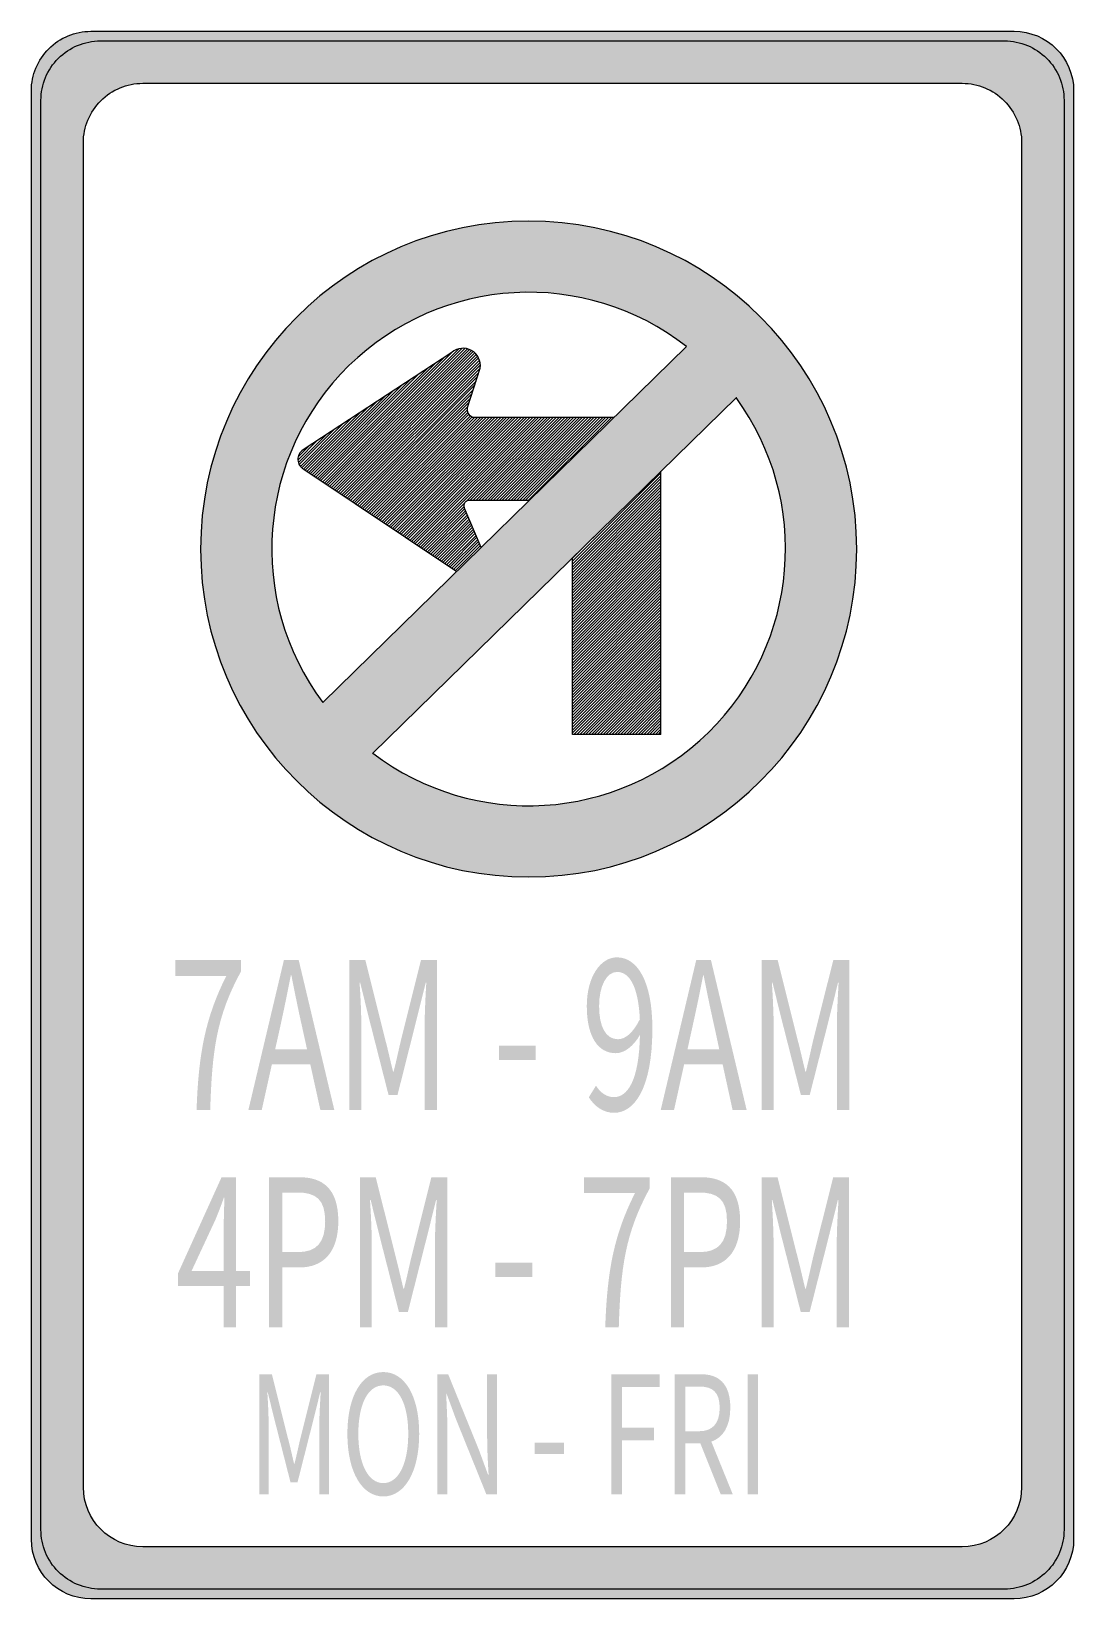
# Model space of a CAD drawing. Header units: inches. Extents: x -0.5 to 0.5, y -0.75 to 0.75.
import ezdxf

# ---------------------------------------------------------------- set-up
doc = ezdxf.new("R2010")
doc.units = ezdxf.units.IN
doc.header["$MEASUREMENT"] = 0

msp = doc.modelspace()

# ---------------------------------------------------------------- hatches: boundary and pattern name
h = msp.add_hatch(color=7)
edge = h.paths.add_edge_path()
edge.add_line((-0.443, 0.7521), (0.443, 0.7521))
edge.add_spline(control_points=[(0.443, 0.7521), (0.4745, 0.7521), (0.5, 0.7266), (0.5, 0.6951)], knot_values=[0, 0, 0, 0, 1, 1, 1, 1], degree=3, periodic=0)
edge.add_line((0.5, 0.6951), (0.5, -0.6951))
edge.add_spline(control_points=[(0.5, -0.6951), (0.5, -0.7266), (0.4745, -0.7521), (0.443, -0.7521)], knot_values=[0, 0, 0, 0, 1, 1, 1, 1], degree=3, periodic=0)
edge.add_line((0.443, -0.7521), (-0.443, -0.7521))
edge.add_spline(control_points=[(-0.443, -0.7521), (-0.4745, -0.7521), (-0.5, -0.7266), (-0.5, -0.6951)], knot_values=[0, 0, 0, 0, 1, 1, 1, 1], degree=3, periodic=0)
edge.add_line((-0.5, -0.6951), (-0.5, 0.6951))
edge.add_spline(control_points=[(-0.5, 0.6951), (-0.5, 0.7102), (-0.494, 0.7247), (-0.4833, 0.7354), (-0.4726, 0.7461), (-0.4581, 0.7521), (-0.443, 0.7521)], knot_values=[0, 0, 0, 0, 1, 1, 1, 2, 2, 2, 2], degree=3, periodic=0)
edge = h.paths.add_edge_path(flags=0)
edge.add_line((-0.3932, 0.7022), (0.3931, 0.7022))
edge.add_spline(control_points=[(0.3931, 0.7022), (0.4083, 0.7022), (0.4227, 0.6962), (0.4334, 0.6855), (0.4441, 0.6748), (0.4501, 0.6603), (0.4501, 0.6452)], knot_values=[0, 0, 0, 0, 1, 1, 1, 2, 2, 2, 2], degree=3, periodic=0)
edge.add_line((0.4501, 0.6452), (0.4501, -0.6452))
edge.add_spline(control_points=[(0.4501, -0.6452), (0.4501, -0.6767), (0.4246, -0.7022), (0.3931, -0.7022)], knot_values=[0, 0, 0, 0, 1, 1, 1, 1], degree=3, periodic=0)
edge.add_line((0.3931, -0.7022), (-0.3932, -0.7022))
edge.add_spline(control_points=[(-0.3932, -0.7022), (-0.4246, -0.7022), (-0.4501, -0.6767), (-0.4501, -0.6452)], knot_values=[0, 0, 0, 0, 1, 1, 1, 1], degree=3, periodic=0)
edge.add_line((-0.4501, -0.6452), (-0.4501, 0.6452))
edge.add_spline(control_points=[(-0.4501, 0.6452), (-0.4501, 0.6603), (-0.4441, 0.6748), (-0.4334, 0.6855), (-0.4227, 0.6962), (-0.4083, 0.7022), (-0.3932, 0.7022)], knot_values=[0, 0, 0, 0, 1, 1, 1, 2, 2, 2, 2], degree=3, periodic=0)
h = msp.add_hatch(color=7)
edge = h.paths.add_edge_path()
edge.add_spline(control_points=[(0.2919, 0.2552), (0.2919, 0.0814), (0.1509, -0.0595), (-0.0229, -0.0595), (-0.1967, -0.0595), (-0.3376, 0.0814), (-0.3376, 0.2552), (-0.3376, 0.4291), (-0.1967, 0.57), (-0.0229, 0.57), (0.1509, 0.57), (0.2919, 0.4291), (0.2919, 0.2552)], knot_values=[0, 0, 0, 0, 1, 1, 1, 2, 2, 2, 3, 3, 3, 4, 4, 4, 4], degree=3, periodic=0)
edge = h.paths.add_edge_path(flags=0)
edge.add_spline(control_points=[(0.1286, 0.4496), (0.0313, 0.5255), (-0.1071, 0.5176), (-0.1953, 0.4313), (-0.2835, 0.345), (-0.2942, 0.2067), (-0.2204, 0.1079)], knot_values=[0, 0, 0, 0, 1, 1, 1, 2, 2, 2, 2], degree=3, periodic=0)
edge.add_line((-0.2204, 0.1079), (0.1286, 0.4496))
edge = h.paths.add_edge_path(flags=0)
edge.add_spline(control_points=[(-0.1723, 0.0593), (-0.075, -0.0149), (0.0621, -0.0065), (0.1496, 0.0792), (0.237, 0.1649), (0.2483, 0.3017), (0.1761, 0.4006)], knot_values=[0, 0, 0, 0, 1, 1, 1, 2, 2, 2, 2], degree=3, periodic=0)
edge.add_line((0.1761, 0.4006), (-0.1723, 0.0593))
h = msp.add_hatch(color=7)
edge = h.paths.add_edge_path()
edge.add_spline(control_points=[(0.2919, 0.2552), (0.2919, 0.0814), (0.1509, -0.0595), (-0.0229, -0.0595), (-0.1967, -0.0595), (-0.3376, 0.0814), (-0.3376, 0.2552), (-0.3376, 0.4291), (-0.1967, 0.57), (-0.0229, 0.57), (0.1509, 0.57), (0.2919, 0.4291), (0.2919, 0.2552)], knot_values=[0, 0, 0, 0, 1, 1, 1, 2, 2, 2, 3, 3, 3, 4, 4, 4, 4], degree=3, periodic=0)
h.paths.add_polyline_path([(-0.2204, 0.1078), (-0.2291, 0.1203), (-0.2372, 0.1334), (-0.2442, 0.1467), (-0.2502, 0.1602), (-0.2555, 0.174), (-0.26, 0.188), (-0.2635, 0.2021), (-0.2662, 0.2166), (-0.268, 0.2309), (-0.269, 0.2454), (-0.2692, 0.2597), (-0.2685, 0.2743), (-0.267, 0.2888), (-0.2647, 0.3028), (-0.2615, 0.3171), (-0.2575, 0.3312), (-0.2525, 0.3447), (-0.2467, 0.3582), (-0.2402, 0.3715), (-0.2329, 0.3843), (-0.2246, 0.3966), (-0.2156, 0.4086), (-0.2058, 0.4202), (-0.1953, 0.4312), (-0.184, 0.4417), (-0.1722, 0.4513), (-0.1599, 0.46), (-0.1474, 0.4678), (-0.1344, 0.4751), (-0.1211, 0.4813), (-0.1075, 0.4866), (-0.0938, 0.4914), (-0.0797, 0.4951), (-0.0654, 0.4979), (-0.0511, 0.5001), (-0.0369, 0.5014), (-0.0223, 0.5016), (-0.0078, 0.5011), (0.0065, 0.4999), (0.0211, 0.4979), (0.0351, 0.4949), (0.0494, 0.4909), (0.0632, 0.4861), (0.077, 0.4806), (0.0903, 0.4741), (0.1035, 0.4668), (0.1163, 0.4588), (0.1286, 0.4497), (0.059, 0.3816), (-0.2204, 0.1078)], flags=0)
h.paths.add_polyline_path([(0.1762, 0.4006), (0.1848, 0.3881), (0.1925, 0.375), (0.1993, 0.362), (0.2053, 0.3485), (0.2103, 0.3347), (0.2148, 0.3206), (0.2181, 0.3066), (0.2209, 0.2923), (0.2226, 0.278), (0.2234, 0.2637), (0.2234, 0.2492), (0.2226, 0.2349), (0.2211, 0.2206), (0.2186, 0.2066), (0.2153, 0.1925), (0.2113, 0.1785), (0.2066, 0.165), (0.2008, 0.1517), (0.1943, 0.1386), (0.187, 0.1258), (0.1787, 0.1136), (0.1697, 0.1015), (0.1602, 0.0903), (0.1497, 0.0792), (0.1384, 0.0689), (0.1266, 0.0594), (0.1146, 0.0506), (0.102, 0.0429), (0.0892, 0.0358), (0.076, 0.0296), (0.0627, 0.0241), (0.0489, 0.0196), (0.0348, 0.0158), (0.0208, 0.0128), (0.0065, 0.0105), (-0.0078, 0.0093), (-0.0221, 0.0088), (-0.0364, 0.0093), (-0.0509, 0.0103), (-0.0649, 0.0125), (-0.0792, 0.0153), (-0.0933, 0.0191), (-0.107, 0.0236), (-0.1208, 0.0291), (-0.1341, 0.0353), (-0.1472, 0.0424), (-0.1599, 0.0504), (-0.1725, 0.0592), (0.0319, 0.2593), (0.1762, 0.4006)], flags=0)
h = msp.add_hatch(color=7)
h.paths.add_polyline_path([(-0.0233, 0.3016), (0.0567, 0.3816), (0.0536, 0.3816), (0.0509, 0.3816), (0.0481, 0.3816), (0.0454, 0.3816), (0.0426, 0.3816), (0.0399, 0.3816), (0.0371, 0.3816), (0.0341, 0.3816), (0.0313, 0.3816), (0.0286, 0.3816), (0.0258, 0.3816), (0.0231, 0.3816), (0.0203, 0.3816), (0.0175, 0.3816), (0.0145, 0.3816), (0.0118, 0.3816), (0.009, 0.3816), (0.0063, 0.3816), (0.0035, 0.3816), (0.0008, 0.3816), (-0.0023, 0.3816), (-0.005, 0.3816), (-0.0078, 0.3816), (-0.0105, 0.3816), (-0.0133, 0.3816), (-0.016, 0.3816), (-0.0188, 0.3816), (-0.0218, 0.3816), (-0.0246, 0.3816), (-0.0273, 0.3816), (-0.0301, 0.3816), (-0.0328, 0.3816), (-0.0356, 0.3816), (-0.0384, 0.3816), (-0.0414, 0.3816), (-0.0441, 0.3816), (-0.0469, 0.3816), (-0.0496, 0.3816), (-0.0524, 0.3816), (-0.0552, 0.3816), (-0.0579, 0.3816), (-0.0609, 0.3816), (-0.0637, 0.3816), (-0.0664, 0.3816), (-0.0692, 0.3816), (-0.0719, 0.3816), (-0.0747, 0.3816), (-0.075, 0.3816), (-0.076, 0.3818), (-0.0772, 0.3823), (-0.0782, 0.3828), (-0.079, 0.3833), (-0.0797, 0.3841), (-0.0805, 0.3851), (-0.0812, 0.3858), (-0.0813, 0.3862), (-0.0815, 0.3868), (-0.082, 0.3881), (-0.082, 0.3883), (-0.082, 0.3891), (-0.082, 0.3901), (-0.0815, 0.3916), (-0.0788, 0.3997), (-0.0747, 0.4124), (-0.0721, 0.4205), (-0.0694, 0.4287), (-0.0692, 0.4319), (-0.0692, 0.4322), (-0.0695, 0.4344), (-0.0697, 0.4355), (-0.0701, 0.4365), (-0.0709, 0.4385), (-0.071, 0.4386), (-0.0721, 0.4404), (-0.0727, 0.4415), (-0.0731, 0.4419), (-0.0746, 0.4434), (-0.075, 0.4437), (-0.0761, 0.4446), (-0.0777, 0.4457), (-0.0796, 0.4467), (-0.0807, 0.4472), (-0.0818, 0.4474), (-0.084, 0.4477), (-0.087, 0.4477), (-0.0875, 0.4477), (-0.0902, 0.4473), (-0.0908, 0.4472), (-0.0938, 0.446), (-0.0956, 0.4447), (-0.0965, 0.444), (-0.1038, 0.4392), (-0.1205, 0.4282), (-0.1446, 0.4125), (-0.1526, 0.4072), (-0.1606, 0.402), (-0.1693, 0.3963), (-0.1933, 0.3805), (-0.2013, 0.3753), (-0.2093, 0.37), (-0.2392, 0.3505), (-0.2407, 0.3492), (-0.2422, 0.348), (-0.2432, 0.3465), (-0.2437, 0.3447), (-0.2442, 0.3427), (-0.2442, 0.3409), (-0.2442, 0.3407), (-0.2439, 0.3389), (-0.2438, 0.3384), (-0.2434, 0.3372), (-0.2429, 0.3362), (-0.2427, 0.3357), (-0.2419, 0.3347), (-0.2414, 0.3342), (-0.2405, 0.3333), (-0.2402, 0.3329), (-0.2389, 0.3319), (-0.2306, 0.3264), (-0.2239, 0.3219), (-0.2171, 0.3174), (-0.2088, 0.3119), (-0.202, 0.3074), (-0.1987, 0.3052), (-0.1938, 0.3019), (-0.187, 0.2973), (-0.1802, 0.2928), (-0.1769, 0.2906), (-0.172, 0.2873), (-0.1652, 0.2828), (-0.1584, 0.2783), (-0.1551, 0.2761), (-0.1501, 0.2728), (-0.1434, 0.2683), (-0.1401, 0.2661), (-0.1366, 0.2638), (-0.1351, 0.2628), (-0.1333, 0.2616), (-0.1283, 0.2583), (-0.1215, 0.2537), (-0.1182, 0.2515), (-0.1148, 0.2492), (-0.1133, 0.2482), (-0.1115, 0.247), (-0.1065, 0.2437), (-0.0997, 0.2392), (-0.0964, 0.237), (-0.093, 0.2347), (-0.0693, 0.2586), (-0.0701, 0.2606), (-0.0718, 0.2644), (-0.0726, 0.2663), (-0.0735, 0.2684), (-0.0743, 0.2704), (-0.0751, 0.2721), (-0.076, 0.2742), (-0.0768, 0.2762), (-0.0777, 0.2783), (-0.0785, 0.28), (-0.0793, 0.2819), (-0.0802, 0.284), (-0.0811, 0.286), (-0.0819, 0.2879), (-0.0836, 0.2917), (-0.0844, 0.2937), (-0.085, 0.2951), (-0.085, 0.2958), (-0.0852, 0.2968), (-0.085, 0.2976), (-0.0847, 0.2983), (-0.0845, 0.2991), (-0.0845, 0.2991), (-0.084, 0.2998), (-0.0835, 0.3006), (-0.0827, 0.3011), (-0.0824, 0.3012), (-0.082, 0.3013), (-0.0812, 0.3016), (-0.0805, 0.3018), (-0.0795, 0.3018), (-0.0373, 0.3017), (-0.0345, 0.3016), (-0.0318, 0.3016), (-0.0288, 0.3016), (-0.0261, 0.3016), (-0.0233, 0.3016)])
h.paths.add_polyline_path([(-0.1987, 0.3052), (-0.0695, 0.4344), (-0.0692, 0.4322), (-0.0692, 0.4319), (-0.0694, 0.4287), (-0.0721, 0.4205), (-0.0747, 0.4124), (-0.0788, 0.3997), (-0.0815, 0.3916), (-0.1802, 0.2928), (-0.187, 0.2973), (-0.1938, 0.3019), (-0.1987, 0.3052)], flags=0)
h.paths.add_polyline_path([(0.0426, 0.3816), (-0.0373, 0.3017), (-0.0795, 0.3018), (0.0008, 0.3816), (0.0035, 0.3816), (0.0063, 0.3816), (0.009, 0.3816), (0.0118, 0.3816), (0.0145, 0.3816), (0.0175, 0.3816), (0.0203, 0.3816), (0.0231, 0.3816), (0.0258, 0.3816), (0.0286, 0.3816), (0.0313, 0.3816), (0.0341, 0.3816), (0.0371, 0.3816), (0.0399, 0.3816), (0.0426, 0.3816)], flags=0)
h.paths.add_polyline_path([(-0.087, 0.4477), (-0.2171, 0.3174), (-0.2239, 0.3219), (-0.2306, 0.3264), (-0.1446, 0.4125), (-0.1205, 0.4282), (-0.1038, 0.4392), (-0.0965, 0.444), (-0.0956, 0.4447), (-0.0938, 0.446), (-0.0908, 0.4472), (-0.0902, 0.4473), (-0.0875, 0.4477), (-0.087, 0.4477)], flags=0)
h.paths.add_polyline_path([(-0.2171, 0.3174), (-0.087, 0.4477), (-0.084, 0.4477), (-0.0818, 0.4474), (-0.0807, 0.4472), (-0.0796, 0.4467), (-0.0777, 0.4457), (-0.0761, 0.4446), (-0.2088, 0.3119), (-0.2171, 0.3174)], flags=0)
h.paths.add_polyline_path([(-0.071, 0.4386), (-0.202, 0.3074), (-0.2088, 0.3119), (-0.0761, 0.4446), (-0.075, 0.4437), (-0.0746, 0.4434), (-0.0731, 0.4419), (-0.0727, 0.4415), (-0.0721, 0.4404), (-0.071, 0.4386)], flags=0)
h.paths.add_polyline_path([(-0.0301, 0.3816), (-0.1434, 0.2683), (-0.1501, 0.2728), (-0.0414, 0.3816), (-0.0384, 0.3816), (-0.0356, 0.3816), (-0.0328, 0.3816), (-0.0301, 0.3816)], flags=0)
h.paths.add_polyline_path([(-0.0552, 0.3816), (-0.1584, 0.2783), (-0.1652, 0.2828), (-0.0664, 0.3816), (-0.0637, 0.3816), (-0.0609, 0.3816), (-0.0579, 0.3816), (-0.0552, 0.3816)], flags=0)
h.paths.add_polyline_path([(-0.1446, 0.4125), (-0.2306, 0.3264), (-0.2389, 0.3319), (-0.2402, 0.3329), (-0.2405, 0.3333), (-0.1933, 0.3805), (-0.1693, 0.3963), (-0.1606, 0.402), (-0.1526, 0.4072), (-0.1446, 0.4125)], flags=0)
h.paths.add_polyline_path([(-0.172, 0.2873), (-0.077, 0.3816), (-0.075, 0.3816), (-0.0747, 0.3816), (-0.0719, 0.3816), (-0.0692, 0.3816), (-0.0664, 0.3816), (-0.1652, 0.2828), (-0.172, 0.2873)], flags=0)
h.paths.add_polyline_path([(-0.005, 0.3816), (-0.1283, 0.2583), (-0.1333, 0.2616), (-0.0133, 0.3816), (-0.0105, 0.3816), (-0.0078, 0.3816), (-0.005, 0.3816)], flags=0)
h.paths.add_polyline_path([(-0.0414, 0.3816), (-0.1501, 0.2728), (-0.1551, 0.2761), (-0.0496, 0.3816), (-0.0469, 0.3816), (-0.0441, 0.3816), (-0.0414, 0.3816)], flags=0)
h.paths.add_polyline_path([(-0.1769, 0.2906), (-0.0813, 0.3862), (-0.0812, 0.3858), (-0.0805, 0.3851), (-0.0797, 0.3841), (-0.079, 0.3833), (-0.0782, 0.3828), (-0.0772, 0.3823), (-0.076, 0.3818), (-0.075, 0.3816), (-0.077, 0.3816), (-0.172, 0.2873), (-0.1769, 0.2906)], flags=0)
h.paths.add_polyline_path([(-0.0695, 0.4344), (-0.1987, 0.3052), (-0.202, 0.3074), (-0.071, 0.4386), (-0.0709, 0.4385), (-0.0701, 0.4365), (-0.0697, 0.4355), (-0.0695, 0.4344)], flags=0)
h.paths.add_polyline_path([(-0.0836, 0.2917), (-0.1215, 0.2537), (-0.1283, 0.2583), (-0.005, 0.3816), (-0.0023, 0.3816), (-0.0824, 0.3012), (-0.0827, 0.3011), (-0.0835, 0.3006), (-0.084, 0.2998), (-0.0845, 0.2991), (-0.0845, 0.2991), (-0.0847, 0.2983), (-0.085, 0.2976), (-0.0852, 0.2968), (-0.085, 0.2958), (-0.085, 0.2951), (-0.0844, 0.2937), (-0.0836, 0.2917)], flags=0)
h.paths.add_polyline_path([(-0.0188, 0.3816), (-0.1366, 0.2638), (-0.1401, 0.2661), (-0.0246, 0.3816), (-0.0218, 0.3816), (-0.0188, 0.3816)], flags=0)
h.paths.add_polyline_path([(-0.0246, 0.3816), (-0.1401, 0.2661), (-0.1434, 0.2683), (-0.0301, 0.3816), (-0.0273, 0.3816), (-0.0246, 0.3816)], flags=0)
h.paths.add_polyline_path([(-0.0496, 0.3816), (-0.1551, 0.2761), (-0.1584, 0.2783), (-0.0552, 0.3816), (-0.0524, 0.3816), (-0.0496, 0.3816)], flags=0)
h.paths.add_polyline_path([(-0.1802, 0.2928), (-0.0815, 0.3916), (-0.082, 0.3901), (-0.082, 0.3891), (-0.082, 0.3883), (-0.082, 0.3881), (-0.0815, 0.3868), (-0.0813, 0.3862), (-0.1769, 0.2906), (-0.1802, 0.2928)], flags=0)
h.paths.add_polyline_path([(-0.0133, 0.3816), (-0.1333, 0.2616), (-0.1351, 0.2628), (-0.016, 0.3816), (-0.0133, 0.3816)], flags=0)
h.paths.add_polyline_path([(-0.0726, 0.2663), (-0.0997, 0.2392), (-0.1065, 0.2437), (-0.076, 0.2742), (-0.0751, 0.2721), (-0.0743, 0.2704), (-0.0735, 0.2684), (-0.0726, 0.2663)], flags=0)
h.paths.add_polyline_path([(-0.016, 0.3816), (-0.1351, 0.2628), (-0.1366, 0.2638), (-0.0188, 0.3816), (-0.016, 0.3816)], flags=0)
h.paths.add_polyline_path([(-0.0693, 0.2586), (-0.093, 0.2347), (-0.0964, 0.237), (-0.0997, 0.2392), (-0.0726, 0.2663), (-0.0718, 0.2644), (-0.0701, 0.2606), (-0.0693, 0.2586)], flags=0)
h.paths.add_polyline_path([(-0.076, 0.2742), (-0.1065, 0.2437), (-0.1115, 0.247), (-0.0785, 0.28), (-0.0777, 0.2783), (-0.0768, 0.2762), (-0.076, 0.2742)], flags=0)
h.paths.add_polyline_path([(0.0567, 0.3816), (-0.0233, 0.3016), (-0.0261, 0.3016), (0.0536, 0.3816), (0.0567, 0.3816)], flags=0)
h.paths.add_polyline_path([(0.0509, 0.3816), (-0.0288, 0.3016), (-0.0318, 0.3016), (0.0481, 0.3816), (0.0509, 0.3816)], flags=0)
h.paths.add_polyline_path([(0.0536, 0.3816), (-0.0261, 0.3016), (-0.0288, 0.3016), (0.0509, 0.3816), (0.0536, 0.3816)], flags=0)
h.paths.add_polyline_path([(0.0481, 0.3816), (-0.0318, 0.3016), (-0.0345, 0.3016), (0.0454, 0.3816), (0.0481, 0.3816)], flags=0)
h.paths.add_polyline_path([(0.0454, 0.3816), (-0.0345, 0.3016), (-0.0373, 0.3017), (0.0426, 0.3816), (0.0454, 0.3816)], flags=0)
h.paths.add_polyline_path([(0.0008, 0.3816), (-0.0795, 0.3018), (-0.0805, 0.3018), (-0.0812, 0.3016), (-0.082, 0.3013), (-0.0824, 0.3012), (-0.0023, 0.3816), (0.0008, 0.3816)], flags=0)
h.paths.add_polyline_path([(-0.2093, 0.37), (-0.2429, 0.3362), (-0.2434, 0.3372), (-0.2438, 0.3384), (-0.2439, 0.3389), (-0.2442, 0.3407), (-0.2442, 0.3409), (-0.2442, 0.3427), (-0.2437, 0.3447), (-0.2432, 0.3465), (-0.2422, 0.348), (-0.2407, 0.3492), (-0.2392, 0.3505), (-0.2093, 0.37)], flags=0)
h.paths.add_polyline_path([(-0.0819, 0.2879), (-0.1182, 0.2515), (-0.1215, 0.2537), (-0.0836, 0.2917), (-0.0819, 0.2879)], flags=0)
h.paths.add_polyline_path([(-0.0802, 0.284), (-0.1148, 0.2492), (-0.1182, 0.2515), (-0.0819, 0.2879), (-0.0811, 0.286), (-0.0802, 0.284)], flags=0)
h.paths.add_polyline_path([(-0.1933, 0.3805), (-0.2405, 0.3333), (-0.2414, 0.3342), (-0.2419, 0.3347), (-0.2013, 0.3753), (-0.1933, 0.3805)], flags=0)
h.paths.add_polyline_path([(-0.2013, 0.3753), (-0.2419, 0.3347), (-0.2427, 0.3357), (-0.2429, 0.3362), (-0.2093, 0.37), (-0.2013, 0.3753)], flags=0)
h.paths.add_polyline_path([(-0.0785, 0.28), (-0.1115, 0.247), (-0.1133, 0.2482), (-0.0793, 0.2819), (-0.0785, 0.28)], flags=0)
h.paths.add_polyline_path([(-0.0793, 0.2819), (-0.1133, 0.2482), (-0.1148, 0.2492), (-0.0802, 0.284), (-0.0793, 0.2819)], flags=0)
h = msp.add_hatch(color=7)
h.paths.add_polyline_path([(0.104, 0.3284), (0.0191, 0.2437), (0.0191, 0.2407), (0.0191, 0.2379), (0.0191, 0.2352), (0.0191, 0.2324), (0.0191, 0.2296), (0.0191, 0.2269), (0.0191, 0.2241), (0.0191, 0.2211), (0.0191, 0.2184), (0.0191, 0.2156), (0.0191, 0.2128), (0.0191, 0.2101), (0.0191, 0.2073), (0.0191, 0.2046), (0.0191, 0.2016), (0.0191, 0.1988), (0.0191, 0.196), (0.0191, 0.1933), (0.0191, 0.1905), (0.0191, 0.1878), (0.0191, 0.185), (0.0191, 0.182), (0.0191, 0.1792), (0.0191, 0.1765), (0.0191, 0.1737), (0.0191, 0.171), (0.0191, 0.1682), (0.0191, 0.1655), (0.0191, 0.1625), (0.0191, 0.1597), (0.0191, 0.1569), (0.0191, 0.1542), (0.0191, 0.1514), (0.0191, 0.1487), (0.0191, 0.1459), (0.0191, 0.1429), (0.0191, 0.1401), (0.0191, 0.1374), (0.0191, 0.1346), (0.0191, 0.1319), (0.0191, 0.1291), (0.0191, 0.1264), (0.0191, 0.1233), (0.0191, 0.1206), (0.0191, 0.1178), (0.0191, 0.1151), (0.0191, 0.1123), (0.0191, 0.1096), (0.0191, 0.1065), (0.0191, 0.1038), (0.0191, 0.101), (0.0191, 0.0983), (0.0191, 0.0955), (0.0191, 0.0928), (0.0191, 0.09), (0.0191, 0.087), (0.0191, 0.0842), (0.0191, 0.0815), (0.0191, 0.0787), (0.0191, 0.0775), (0.0206, 0.0775), (0.0233, 0.0775), (0.0261, 0.0775), (0.0291, 0.0775), (0.0318, 0.0775), (0.0346, 0.0775), (0.0374, 0.0775), (0.0401, 0.0775), (0.0429, 0.0775), (0.0456, 0.0775), (0.0486, 0.0775), (0.0514, 0.0775), (0.0542, 0.0775), (0.0569, 0.0775), (0.0597, 0.0775), (0.0624, 0.0775), (0.0652, 0.0775), (0.0682, 0.0775), (0.0709, 0.0775), (0.0737, 0.0775), (0.0765, 0.0775), (0.0792, 0.0775), (0.082, 0.0775), (0.0847, 0.0775), (0.0877, 0.0775), (0.0905, 0.0775), (0.0933, 0.0775), (0.096, 0.0775), (0.0988, 0.0775), (0.1015, 0.0775), (0.104, 0.0775), (0.104, 0.0797), (0.104, 0.0825), (0.104, 0.0852), (0.104, 0.0882), (0.104, 0.091), (0.104, 0.0938), (0.104, 0.0965), (0.104, 0.0993), (0.104, 0.102), (0.104, 0.1048), (0.104, 0.1078), (0.104, 0.1106), (0.104, 0.1133), (0.104, 0.1161), (0.104, 0.1188), (0.104, 0.1216), (0.104, 0.1243), (0.104, 0.1274), (0.104, 0.1301), (0.104, 0.1329), (0.104, 0.1356), (0.104, 0.1384), (0.104, 0.1411), (0.104, 0.1439), (0.104, 0.1469), (0.104, 0.1497), (0.104, 0.1524), (0.104, 0.1552), (0.104, 0.1579), (0.104, 0.1607), (0.104, 0.1635), (0.104, 0.1665), (0.104, 0.1692), (0.104, 0.172), (0.104, 0.1747), (0.104, 0.1775), (0.104, 0.1803), (0.104, 0.183), (0.104, 0.186), (0.104, 0.1888), (0.104, 0.1915), (0.104, 0.1943), (0.104, 0.197), (0.104, 0.1998), (0.104, 0.2028), (0.104, 0.2056), (0.104, 0.2083), (0.104, 0.2111), (0.104, 0.2138), (0.104, 0.2166), (0.104, 0.2194), (0.104, 0.2224), (0.104, 0.2251), (0.104, 0.2279), (0.104, 0.2306), (0.104, 0.2334), (0.104, 0.2362), (0.104, 0.2389), (0.104, 0.2419), (0.104, 0.2447), (0.104, 0.2474), (0.104, 0.2502), (0.104, 0.253), (0.104, 0.2557), (0.104, 0.2585), (0.104, 0.2615), (0.104, 0.2642), (0.104, 0.267), (0.104, 0.2697), (0.104, 0.2725), (0.104, 0.2753), (0.104, 0.278), (0.104, 0.281), (0.104, 0.2838), (0.104, 0.2865), (0.104, 0.2893), (0.104, 0.2921), (0.104, 0.2948), (0.104, 0.2976), (0.104, 0.3006), (0.104, 0.3033), (0.104, 0.3061), (0.104, 0.3089), (0.104, 0.3116), (0.104, 0.3144), (0.104, 0.3171), (0.104, 0.3201), (0.104, 0.3229), (0.104, 0.3257), (0.104, 0.3284)])
h.paths.add_polyline_path([(0.104, 0.3171), (0.0191, 0.2324), (0.0191, 0.2352), (0.104, 0.3201), (0.104, 0.3171)], flags=0)
h.paths.add_polyline_path([(0.104, 0.3061), (0.0191, 0.2211), (0.0191, 0.2241), (0.104, 0.3089), (0.104, 0.3061)], flags=0)
h.paths.add_polyline_path([(0.104, 0.172), (0.0191, 0.087), (0.0191, 0.09), (0.104, 0.1747), (0.104, 0.172)], flags=0)
h.paths.add_polyline_path([(0.104, 0.1915), (0.0191, 0.1065), (0.0191, 0.1096), (0.104, 0.1943), (0.104, 0.1915)], flags=0)
h.paths.add_polyline_path([(0.104, 0.2194), (0.0191, 0.1346), (0.0191, 0.1374), (0.104, 0.2224), (0.104, 0.2194)], flags=0)
h.paths.add_polyline_path([(0.104, 0.2474), (0.0191, 0.1625), (0.0191, 0.1655), (0.104, 0.2502), (0.104, 0.2474)], flags=0)
h.paths.add_polyline_path([(0.104, 0.278), (0.0191, 0.1933), (0.0191, 0.196), (0.104, 0.281), (0.104, 0.278)], flags=0)
h.paths.add_polyline_path([(0.104, 0.2865), (0.0191, 0.2016), (0.0191, 0.2046), (0.104, 0.2893), (0.104, 0.2865)], flags=0)
h.paths.add_polyline_path([(0.104, 0.3257), (0.0191, 0.2407), (0.0191, 0.2437), (0.104, 0.3284), (0.104, 0.3257)], flags=0)
h.paths.add_polyline_path([(0.104, 0.1998), (0.0191, 0.1151), (0.0191, 0.1178), (0.104, 0.2028), (0.104, 0.1998)], flags=0)
h.paths.add_polyline_path([(0.104, 0.2083), (0.0191, 0.1233), (0.0191, 0.1264), (0.104, 0.2111), (0.104, 0.2083)], flags=0)
h.paths.add_polyline_path([(0.104, 0.1635), (0.0191, 0.0787), (0.0191, 0.0815), (0.104, 0.1665), (0.104, 0.1635)], flags=0)
h.paths.add_polyline_path([(0.104, 0.183), (0.0191, 0.0983), (0.0191, 0.101), (0.104, 0.186), (0.104, 0.183)], flags=0)
h.paths.add_polyline_path([(0.104, 0.2279), (0.0191, 0.1429), (0.0191, 0.1459), (0.104, 0.2306), (0.104, 0.2279)], flags=0)
h.paths.add_polyline_path([(0.104, 0.2389), (0.0191, 0.1542), (0.0191, 0.1569), (0.104, 0.2419), (0.104, 0.2389)], flags=0)
h.paths.add_polyline_path([(0.104, 0.2585), (0.0191, 0.1737), (0.0191, 0.1765), (0.104, 0.2615), (0.104, 0.2585)], flags=0)
h.paths.add_polyline_path([(0.104, 0.267), (0.0191, 0.182), (0.0191, 0.185), (0.104, 0.2697), (0.104, 0.267)], flags=0)
h.paths.add_polyline_path([(0.104, 0.2976), (0.0191, 0.2128), (0.0191, 0.2156), (0.104, 0.3006), (0.104, 0.2976)], flags=0)
h.paths.add_polyline_path([(0.104, 0.2725), (0.0191, 0.1878), (0.0191, 0.1905), (0.104, 0.2753), (0.104, 0.2725)], flags=0)
h.paths.add_polyline_path([(0.104, 0.2948), (0.0191, 0.2101), (0.0191, 0.2128), (0.104, 0.2976), (0.104, 0.2948)], flags=0)
h.paths.add_polyline_path([(0.104, 0.1803), (0.0191, 0.0955), (0.0191, 0.0983), (0.104, 0.183), (0.104, 0.1803)], flags=0)
h.paths.add_polyline_path([(0.104, 0.253), (0.0191, 0.1682), (0.0191, 0.171), (0.104, 0.2557), (0.104, 0.253)], flags=0)
h.paths.add_polyline_path([(0.104, 0.2615), (0.0191, 0.1765), (0.0191, 0.1792), (0.104, 0.2642), (0.104, 0.2615)], flags=0)
h.paths.add_polyline_path([(0.104, 0.2838), (0.0191, 0.1988), (0.0191, 0.2016), (0.104, 0.2865), (0.104, 0.2838)], flags=0)
h.paths.add_polyline_path([(0.104, 0.2028), (0.0191, 0.1178), (0.0191, 0.1206), (0.104, 0.2056), (0.104, 0.2028)], flags=0)
h.paths.add_polyline_path([(0.104, 0.2138), (0.0191, 0.1291), (0.0191, 0.1319), (0.104, 0.2166), (0.104, 0.2138)], flags=0)
h.paths.add_polyline_path([(0.104, 0.2251), (0.0191, 0.1401), (0.0191, 0.1429), (0.104, 0.2279), (0.104, 0.2251)], flags=0)
h.paths.add_polyline_path([(0.104, 0.2306), (0.0191, 0.1459), (0.0191, 0.1487), (0.104, 0.2334), (0.104, 0.2306)], flags=0)
h.paths.add_polyline_path([(0.104, 0.2362), (0.0191, 0.1514), (0.0191, 0.1542), (0.104, 0.2389), (0.104, 0.2362)], flags=0)
h.paths.add_polyline_path([(0.104, 0.2419), (0.0191, 0.1569), (0.0191, 0.1597), (0.104, 0.2447), (0.104, 0.2419)], flags=0)
h.paths.add_polyline_path([(0.104, 0.2557), (0.0191, 0.171), (0.0191, 0.1737), (0.104, 0.2585), (0.104, 0.2557)], flags=0)
h.paths.add_polyline_path([(0.104, 0.2642), (0.0191, 0.1792), (0.0191, 0.182), (0.104, 0.267), (0.104, 0.2642)], flags=0)
h.paths.add_polyline_path([(0.104, 0.2697), (0.0191, 0.185), (0.0191, 0.1878), (0.104, 0.2725), (0.104, 0.2697)], flags=0)
h.paths.add_polyline_path([(0.104, 0.2921), (0.0191, 0.2073), (0.0191, 0.2101), (0.104, 0.2948), (0.104, 0.2921)], flags=0)
h.paths.add_polyline_path([(0.104, 0.3006), (0.0191, 0.2156), (0.0191, 0.2184), (0.104, 0.3033), (0.104, 0.3006)], flags=0)
h.paths.add_polyline_path([(0.104, 0.3089), (0.0191, 0.2241), (0.0191, 0.2269), (0.104, 0.3116), (0.104, 0.3089)], flags=0)
h.paths.add_polyline_path([(0.104, 0.3144), (0.0191, 0.2296), (0.0191, 0.2324), (0.104, 0.3171), (0.104, 0.3144)], flags=0)
h.paths.add_polyline_path([(0.104, 0.3229), (0.0191, 0.2379), (0.0191, 0.2407), (0.104, 0.3257), (0.104, 0.3229)], flags=0)
h.paths.add_polyline_path([(0.104, 0.1692), (0.0191, 0.0842), (0.0191, 0.087), (0.104, 0.172), (0.104, 0.1692)], flags=0)
h.paths.add_polyline_path([(0.104, 0.1888), (0.0191, 0.1038), (0.0191, 0.1065), (0.104, 0.1915), (0.104, 0.1888)], flags=0)
h.paths.add_polyline_path([(0.104, 0.1747), (0.0191, 0.09), (0.0191, 0.0928), (0.104, 0.1775), (0.104, 0.1747)], flags=0)
h.paths.add_polyline_path([(0.104, 0.186), (0.0191, 0.101), (0.0191, 0.1038), (0.104, 0.1888), (0.104, 0.186)], flags=0)
h.paths.add_polyline_path([(0.104, 0.197), (0.0191, 0.1123), (0.0191, 0.1151), (0.104, 0.1998), (0.104, 0.197)], flags=0)
h.paths.add_polyline_path([(0.104, 0.2056), (0.0191, 0.1206), (0.0191, 0.1233), (0.104, 0.2083), (0.104, 0.2056)], flags=0)
h.paths.add_polyline_path([(0.104, 0.1665), (0.0191, 0.0815), (0.0191, 0.0842), (0.104, 0.1692), (0.104, 0.1665)], flags=0)
h.paths.add_polyline_path([(0.104, 0.1775), (0.0191, 0.0928), (0.0191, 0.0955), (0.104, 0.1803), (0.104, 0.1775)], flags=0)
h.paths.add_polyline_path([(0.104, 0.1943), (0.0191, 0.1096), (0.0191, 0.1123), (0.104, 0.197), (0.104, 0.1943)], flags=0)
h.paths.add_polyline_path([(0.104, 0.2111), (0.0191, 0.1264), (0.0191, 0.1291), (0.104, 0.2138), (0.104, 0.2111)], flags=0)
h.paths.add_polyline_path([(0.104, 0.2166), (0.0191, 0.1319), (0.0191, 0.1346), (0.104, 0.2194), (0.104, 0.2166)], flags=0)
h.paths.add_polyline_path([(0.104, 0.2224), (0.0191, 0.1374), (0.0191, 0.1401), (0.104, 0.2251), (0.104, 0.2224)], flags=0)
h.paths.add_polyline_path([(0.104, 0.2334), (0.0191, 0.1487), (0.0191, 0.1514), (0.104, 0.2362), (0.104, 0.2334)], flags=0)
h.paths.add_polyline_path([(0.104, 0.2447), (0.0191, 0.1597), (0.0191, 0.1625), (0.104, 0.2474), (0.104, 0.2447)], flags=0)
h.paths.add_polyline_path([(0.104, 0.2502), (0.0191, 0.1655), (0.0191, 0.1682), (0.104, 0.253), (0.104, 0.2502)], flags=0)
h.paths.add_polyline_path([(0.104, 0.2753), (0.0191, 0.1905), (0.0191, 0.1933), (0.104, 0.278), (0.104, 0.2753)], flags=0)
h.paths.add_polyline_path([(0.104, 0.281), (0.0191, 0.196), (0.0191, 0.1988), (0.104, 0.2838), (0.104, 0.281)], flags=0)
h.paths.add_polyline_path([(0.104, 0.2893), (0.0191, 0.2046), (0.0191, 0.2073), (0.104, 0.2921), (0.104, 0.2893)], flags=0)
h.paths.add_polyline_path([(0.104, 0.3033), (0.0191, 0.2184), (0.0191, 0.2211), (0.104, 0.3061), (0.104, 0.3033)], flags=0)
h.paths.add_polyline_path([(0.104, 0.3116), (0.0191, 0.2269), (0.0191, 0.2296), (0.104, 0.3144), (0.104, 0.3116)], flags=0)
h.paths.add_polyline_path([(0.104, 0.3201), (0.0191, 0.2352), (0.0191, 0.2379), (0.104, 0.3229), (0.104, 0.3201)], flags=0)
h.paths.add_polyline_path([(0.104, 0.1607), (0.0206, 0.0775), (0.0191, 0.0775), (0.0191, 0.0787), (0.104, 0.1635), (0.104, 0.1607)], flags=0)
h.paths.add_polyline_path([(0.104, 0.1579), (0.0233, 0.0775), (0.0206, 0.0775), (0.104, 0.1607), (0.104, 0.1579)], flags=0)
h.paths.add_polyline_path([(0.104, 0.1524), (0.0291, 0.0775), (0.0261, 0.0775), (0.104, 0.1552), (0.104, 0.1524)], flags=0)
h.paths.add_polyline_path([(0.104, 0.1552), (0.0261, 0.0775), (0.0233, 0.0775), (0.104, 0.1579), (0.104, 0.1552)], flags=0)
h.paths.add_polyline_path([(0.104, 0.1497), (0.0318, 0.0775), (0.0291, 0.0775), (0.104, 0.1524), (0.104, 0.1497)], flags=0)
h.paths.add_polyline_path([(0.104, 0.1439), (0.0374, 0.0775), (0.0346, 0.0775), (0.104, 0.1469), (0.104, 0.1439)], flags=0)
h.paths.add_polyline_path([(0.104, 0.1469), (0.0346, 0.0775), (0.0318, 0.0775), (0.104, 0.1497), (0.104, 0.1469)], flags=0)
h.paths.add_polyline_path([(0.104, 0.1411), (0.0401, 0.0775), (0.0374, 0.0775), (0.104, 0.1439), (0.104, 0.1411)], flags=0)
h.paths.add_polyline_path([(0.104, 0.1384), (0.0429, 0.0775), (0.0401, 0.0775), (0.104, 0.1411), (0.104, 0.1384)], flags=0)
h.paths.add_polyline_path([(0.104, 0.1356), (0.0456, 0.0775), (0.0429, 0.0775), (0.104, 0.1384), (0.104, 0.1356)], flags=0)
h.paths.add_polyline_path([(0.104, 0.1329), (0.0486, 0.0775), (0.0456, 0.0775), (0.104, 0.1356), (0.104, 0.1329)], flags=0)
h.paths.add_polyline_path([(0.104, 0.1301), (0.0514, 0.0775), (0.0486, 0.0775), (0.104, 0.1329), (0.104, 0.1301)], flags=0)
h.paths.add_polyline_path([(0.104, 0.1274), (0.0542, 0.0775), (0.0514, 0.0775), (0.104, 0.1301), (0.104, 0.1274)], flags=0)
h.paths.add_polyline_path([(0.104, 0.1243), (0.0569, 0.0775), (0.0542, 0.0775), (0.104, 0.1274), (0.104, 0.1243)], flags=0)
h.paths.add_polyline_path([(0.104, 0.1216), (0.0597, 0.0775), (0.0569, 0.0775), (0.104, 0.1243), (0.104, 0.1216)], flags=0)
h.paths.add_polyline_path([(0.104, 0.1188), (0.0624, 0.0775), (0.0597, 0.0775), (0.104, 0.1216), (0.104, 0.1188)], flags=0)
h.paths.add_polyline_path([(0.104, 0.1161), (0.0652, 0.0775), (0.0624, 0.0775), (0.104, 0.1188), (0.104, 0.1161)], flags=0)
h.paths.add_polyline_path([(0.104, 0.1133), (0.0682, 0.0775), (0.0652, 0.0775), (0.104, 0.1161), (0.104, 0.1133)], flags=0)
h.paths.add_polyline_path([(0.104, 0.1106), (0.0709, 0.0775), (0.0682, 0.0775), (0.104, 0.1133), (0.104, 0.1106)], flags=0)
h.paths.add_polyline_path([(0.104, 0.1078), (0.0737, 0.0775), (0.0709, 0.0775), (0.104, 0.1106), (0.104, 0.1078)], flags=0)
h.paths.add_polyline_path([(0.104, 0.1048), (0.0765, 0.0775), (0.0737, 0.0775), (0.104, 0.1078), (0.104, 0.1048)], flags=0)
h.paths.add_polyline_path([(0.104, 0.102), (0.0792, 0.0775), (0.0765, 0.0775), (0.104, 0.1048), (0.104, 0.102)], flags=0)
h.paths.add_polyline_path([(0.104, 0.0993), (0.082, 0.0775), (0.0792, 0.0775), (0.104, 0.102), (0.104, 0.0993)], flags=0)
h.paths.add_polyline_path([(0.104, 0.0965), (0.0847, 0.0775), (0.082, 0.0775), (0.104, 0.0993), (0.104, 0.0965)], flags=0)
h.paths.add_polyline_path([(0.104, 0.0938), (0.0877, 0.0775), (0.0847, 0.0775), (0.104, 0.0965), (0.104, 0.0938)], flags=0)
h.paths.add_polyline_path([(0.104, 0.091), (0.0905, 0.0775), (0.0877, 0.0775), (0.104, 0.0938), (0.104, 0.091)], flags=0)
h.paths.add_polyline_path([(0.104, 0.0882), (0.0933, 0.0775), (0.0905, 0.0775), (0.104, 0.091), (0.104, 0.0882)], flags=0)
h.paths.add_polyline_path([(0.104, 0.0852), (0.096, 0.0775), (0.0933, 0.0775), (0.104, 0.0882), (0.104, 0.0852)], flags=0)
h.paths.add_polyline_path([(0.104, 0.0825), (0.0988, 0.0775), (0.096, 0.0775), (0.104, 0.0852), (0.104, 0.0825)], flags=0)
h.paths.add_polyline_path([(0.104, 0.0797), (0.1015, 0.0775), (0.0988, 0.0775), (0.104, 0.0825), (0.104, 0.0797)], flags=0)
h.paths.add_polyline_path([(0.1015, 0.0775), (0.104, 0.0797), (0.104, 0.0775), (0.1015, 0.0775)], flags=0)
h = msp.add_hatch(color=7)
edge = h.paths.add_edge_path()
edge.add_line((-0.3415, -0.2832), (-0.3284, -0.2832))
edge.add_spline(control_points=[(-0.3284, -0.2832), (-0.3267, -0.2268), (-0.3225, -0.1932), (-0.2988, -0.15)], knot_values=[0, 0, 0, 0, 1, 1, 1, 1], degree=3, periodic=0)
edge.add_line((-0.2988, -0.15), (-0.2988, -0.1392))
edge.add_line((-0.2988, -0.1392), (-0.362, -0.1392))
edge.add_line((-0.362, -0.1392), (-0.362, -0.1545))
edge.add_line((-0.362, -0.1545), (-0.313, -0.1545))
edge.add_spline(control_points=[(-0.313, -0.1545), (-0.3328, -0.1938), (-0.3397, -0.2286), (-0.3415, -0.2832)], knot_values=[0, 0, 0, 0, 1, 1, 1, 1], degree=3, periodic=0)
h = msp.add_hatch(color=7)
h.paths.add_polyline_path([(-0.2918, -0.2832), (-0.279, -0.2832), (-0.2692, -0.2392), (-0.2324, -0.2392), (-0.2227, -0.2832), (-0.2093, -0.2832), (-0.2435, -0.1392), (-0.2577, -0.1392), (-0.2918, -0.2832)])
edge = h.paths.add_edge_path(flags=0)
edge.add_line((-0.2661, -0.2249), (-0.2611, -0.2026))
edge.add_spline(control_points=[(-0.2611, -0.2026), (-0.2576, -0.1863), (-0.2543, -0.1708), (-0.2511, -0.1539)], knot_values=[0, 0, 0, 0, 1, 1, 1, 1], degree=3, periodic=0)
edge.add_line((-0.2511, -0.1539), (-0.2505, -0.1539))
edge.add_spline(control_points=[(-0.2505, -0.1539), (-0.2472, -0.1706), (-0.2441, -0.1863), (-0.2404, -0.2026)], knot_values=[0, 0, 0, 0, 1, 1, 1, 1], degree=3, periodic=0)
edge.add_line((-0.2404, -0.2026), (-0.2355, -0.2249))
edge.add_line((-0.2355, -0.2249), (-0.2661, -0.2249))
h = msp.add_hatch(color=7)
edge = h.paths.add_edge_path()
edge.add_line((-0.1948, -0.2832), (-0.1834, -0.2832))
edge.add_line((-0.1834, -0.2832), (-0.1834, -0.2034))
edge.add_spline(control_points=[(-0.1834, -0.2034), (-0.1834, -0.1911), (-0.1842, -0.1736), (-0.1851, -0.161)], knot_values=[0, 0, 0, 0, 1, 1, 1, 1], degree=3, periodic=0)
edge.add_line((-0.1851, -0.161), (-0.1845, -0.161))
edge.add_line((-0.1845, -0.161), (-0.1764, -0.1938))
edge.add_line((-0.1764, -0.1938), (-0.1573, -0.2687))
edge.add_line((-0.1573, -0.2687), (-0.1487, -0.2687))
edge.add_line((-0.1487, -0.2687), (-0.1298, -0.1938))
edge.add_line((-0.1298, -0.1938), (-0.1216, -0.161))
edge.add_line((-0.1216, -0.161), (-0.1211, -0.161))
edge.add_spline(control_points=[(-0.1211, -0.161), (-0.1218, -0.1736), (-0.1227, -0.1911), (-0.1227, -0.2034)], knot_values=[0, 0, 0, 0, 1, 1, 1, 1], degree=3, periodic=0)
edge.add_line((-0.1227, -0.2034), (-0.1227, -0.2832))
edge.add_line((-0.1227, -0.2832), (-0.1109, -0.2832))
edge.add_line((-0.1109, -0.2832), (-0.1109, -0.1392))
edge.add_line((-0.1109, -0.1392), (-0.1262, -0.1392))
edge.add_line((-0.1262, -0.1392), (-0.1454, -0.2162))
edge.add_spline(control_points=[(-0.1454, -0.2162), (-0.1478, -0.226), (-0.1498, -0.2363), (-0.1525, -0.2463)], knot_values=[0, 0, 0, 0, 1, 1, 1, 1], degree=3, periodic=0)
edge.add_line((-0.1525, -0.2463), (-0.153, -0.2463))
edge.add_spline(control_points=[(-0.153, -0.2463), (-0.1555, -0.2363), (-0.1577, -0.226), (-0.1603, -0.2162)], knot_values=[0, 0, 0, 0, 1, 1, 1, 1], degree=3, periodic=0)
edge.add_line((-0.1603, -0.2162), (-0.1796, -0.1392))
edge.add_line((-0.1796, -0.1392), (-0.1948, -0.1392))
edge.add_line((-0.1948, -0.1392), (-0.1948, -0.2832))
h = msp.add_hatch(color=7)
edge = h.paths.add_edge_path()
edge.add_spline(control_points=[(0.0592, -0.2858), (0.078, -0.2858), (0.0958, -0.2634), (0.0958, -0.205), (0.0958, -0.1592), (0.0812, -0.1366), (0.0618, -0.1366), (0.0461, -0.1366), (0.0329, -0.1553), (0.0329, -0.1834), (0.0329, -0.2131), (0.0439, -0.2286), (0.0607, -0.2286), (0.0691, -0.2286), (0.0778, -0.2217), (0.0839, -0.2111)], knot_values=[0, 0, 0, 0, 1, 1, 1, 2, 2, 2, 3, 3, 3, 4, 4, 4, 5, 5, 5, 5], degree=3, periodic=0)
edge.add_spline(control_points=[(0.0839, -0.2111), (0.083, -0.2557), (0.0717, -0.2708), (0.0588, -0.2708), (0.0522, -0.2708), (0.0461, -0.2667), (0.0417, -0.2598)], knot_values=[0, 0, 0, 0, 1, 1, 1, 2, 2, 2, 2], degree=3, periodic=0)
edge.add_line((0.0417, -0.2598), (0.0348, -0.271))
edge.add_spline(control_points=[(0.0348, -0.271), (0.0405, -0.2795), (0.0482, -0.2858), (0.0592, -0.2858)], knot_values=[0, 0, 0, 0, 1, 1, 1, 1], degree=3, periodic=0)
edge = h.paths.add_edge_path(flags=0)
edge.add_spline(control_points=[(0.0838, -0.196), (0.0771, -0.2097), (0.0695, -0.2152), (0.0628, -0.2152), (0.0508, -0.2152), (0.0447, -0.2026), (0.0447, -0.1834), (0.0447, -0.1635), (0.0522, -0.1506), (0.0619, -0.1506), (0.0747, -0.1506), (0.0824, -0.1663), (0.0838, -0.196)], knot_values=[0, 0, 0, 0, 1, 1, 1, 2, 2, 2, 3, 3, 3, 4, 4, 4, 4], degree=3, periodic=0)
h = msp.add_hatch(color=7)
h.paths.add_polyline_path([(0.1038, -0.2832), (0.1166, -0.2832), (0.1263, -0.2392), (0.1632, -0.2392), (0.1728, -0.2832), (0.1863, -0.2832), (0.152, -0.1392), (0.1379, -0.1392), (0.1038, -0.2832)])
edge = h.paths.add_edge_path(flags=0)
edge.add_line((0.1295, -0.2249), (0.1344, -0.2026))
edge.add_spline(control_points=[(0.1344, -0.2026), (0.138, -0.1863), (0.1413, -0.1708), (0.1445, -0.1539)], knot_values=[0, 0, 0, 0, 1, 1, 1, 1], degree=3, periodic=0)
edge.add_line((0.1445, -0.1539), (0.145, -0.1539))
edge.add_spline(control_points=[(0.145, -0.1539), (0.1483, -0.1706), (0.1515, -0.1863), (0.1552, -0.2026)], knot_values=[0, 0, 0, 0, 1, 1, 1, 1], degree=3, periodic=0)
edge.add_line((0.1552, -0.2026), (0.16, -0.2249))
edge.add_line((0.16, -0.2249), (0.1295, -0.2249))
h = msp.add_hatch(color=7)
edge = h.paths.add_edge_path()
edge.add_line((0.2007, -0.2832), (0.2122, -0.2832))
edge.add_line((0.2122, -0.2832), (0.2122, -0.2034))
edge.add_spline(control_points=[(0.2122, -0.2034), (0.2122, -0.1911), (0.2113, -0.1736), (0.2105, -0.161)], knot_values=[0, 0, 0, 0, 1, 1, 1, 1], degree=3, periodic=0)
edge.add_line((0.2105, -0.161), (0.2111, -0.161))
edge.add_line((0.2111, -0.161), (0.2192, -0.1938))
edge.add_line((0.2192, -0.1938), (0.2383, -0.2687))
edge.add_line((0.2383, -0.2687), (0.2468, -0.2687))
edge.add_line((0.2468, -0.2687), (0.2658, -0.1938))
edge.add_line((0.2658, -0.1938), (0.2739, -0.161))
edge.add_line((0.2739, -0.161), (0.2745, -0.161))
edge.add_spline(control_points=[(0.2745, -0.161), (0.2738, -0.1736), (0.2728, -0.1911), (0.2728, -0.2034)], knot_values=[0, 0, 0, 0, 1, 1, 1, 1], degree=3, periodic=0)
edge.add_line((0.2728, -0.2034), (0.2728, -0.2832))
edge.add_line((0.2728, -0.2832), (0.2847, -0.2832))
edge.add_line((0.2847, -0.2832), (0.2847, -0.1392))
edge.add_line((0.2847, -0.1392), (0.2694, -0.1392))
edge.add_line((0.2694, -0.1392), (0.2501, -0.2162))
edge.add_spline(control_points=[(0.2501, -0.2162), (0.2478, -0.226), (0.2457, -0.2363), (0.2431, -0.2463)], knot_values=[0, 0, 0, 0, 1, 1, 1, 1], degree=3, periodic=0)
edge.add_line((0.2431, -0.2463), (0.2426, -0.2463))
edge.add_spline(control_points=[(0.2426, -0.2463), (0.2401, -0.2363), (0.2379, -0.226), (0.2353, -0.2162)], knot_values=[0, 0, 0, 0, 1, 1, 1, 1], degree=3, periodic=0)
edge.add_line((0.2353, -0.2162), (0.216, -0.1392))
edge.add_line((0.216, -0.1392), (0.2007, -0.1392))
edge.add_line((0.2007, -0.1392), (0.2007, -0.2832))
for points in [[(-0.0512, -0.2351), (-0.016, -0.2351), (-0.016, -0.2213), (-0.0512, -0.2213), (-0.0512, -0.2351)], [(-0.0548, -0.4435), (-0.0195, -0.4435), (-0.0195, -0.4297), (-0.0548, -0.4297), (-0.0548, -0.4435)], [(0.0564, -0.6519), (0.0666, -0.6519), (0.0666, -0.6002), (0.0974, -0.6002), (0.0974, -0.5879), (0.0666, -0.5879), (0.0666, -0.5489), (0.1029, -0.5489), (0.1029, -0.5367), (0.0564, -0.5367), (0.0564, -0.6519)], [(0.1871, -0.6519), (0.1972, -0.6519), (0.1972, -0.5367), (0.1871, -0.5367), (0.1871, -0.6519)], [(-0.0172, -0.6134), (0.011, -0.6134), (0.011, -0.6024), (-0.0172, -0.6024), (-0.0172, -0.6134)]]:
    msp.add_hatch(color=7).paths.add_polyline_path(points)
h = msp.add_hatch(color=7)
h.paths.add_polyline_path([(-0.3154, -0.4916), (-0.3036, -0.4916), (-0.3036, -0.4519), (-0.2901, -0.4519), (-0.2901, -0.4376), (-0.3036, -0.4376), (-0.3036, -0.3476), (-0.3175, -0.3476), (-0.3594, -0.4401), (-0.3594, -0.4519), (-0.3154, -0.4519), (-0.3154, -0.4916)])
edge = h.paths.add_edge_path(flags=0)
edge.add_line((-0.3154, -0.4376), (-0.3463, -0.4376))
edge.add_line((-0.3463, -0.4376), (-0.3234, -0.3884))
edge.add_spline(control_points=[(-0.3234, -0.3884), (-0.3205, -0.3814), (-0.3177, -0.3741), (-0.3153, -0.3672)], knot_values=[0, 0, 0, 0, 1, 1, 1, 1], degree=3, periodic=0)
edge.add_line((-0.3153, -0.3672), (-0.3147, -0.3672))
edge.add_spline(control_points=[(-0.3147, -0.3672), (-0.315, -0.3745), (-0.3154, -0.3863), (-0.3154, -0.3934)], knot_values=[0, 0, 0, 0, 1, 1, 1, 1], degree=3, periodic=0)
edge.add_line((-0.3154, -0.3934), (-0.3154, -0.4376))
h = msp.add_hatch(color=7)
edge = h.paths.add_edge_path()
edge.add_line((-0.2719, -0.4916), (-0.2593, -0.4916))
edge.add_line((-0.2593, -0.4916), (-0.2593, -0.4342))
edge.add_line((-0.2593, -0.4342), (-0.2426, -0.4342))
edge.add_spline(control_points=[(-0.2426, -0.4342), (-0.2205, -0.4342), (-0.2055, -0.4203), (-0.2055, -0.3898), (-0.2055, -0.3584), (-0.2206, -0.3476), (-0.2432, -0.3476)], knot_values=[0, 0, 0, 0, 1, 1, 1, 2, 2, 2, 2], degree=3, periodic=0)
edge.add_line((-0.2432, -0.3476), (-0.2719, -0.3476))
edge.add_line((-0.2719, -0.3476), (-0.2719, -0.4916))
edge = h.paths.add_edge_path(flags=0)
edge.add_line((-0.2593, -0.4195), (-0.2593, -0.3623))
edge.add_line((-0.2593, -0.3623), (-0.2448, -0.3623))
edge.add_spline(control_points=[(-0.2448, -0.3623), (-0.2271, -0.3623), (-0.2181, -0.3688), (-0.2181, -0.3898), (-0.2181, -0.4105), (-0.2265, -0.4195), (-0.2443, -0.4195)], knot_values=[0, 0, 0, 0, 1, 1, 1, 2, 2, 2, 2], degree=3, periodic=0)
edge.add_line((-0.2443, -0.4195), (-0.2593, -0.4195))
h = msp.add_hatch(color=7)
edge = h.paths.add_edge_path()
edge.add_line((-0.1848, -0.4916), (-0.1734, -0.4916))
edge.add_line((-0.1734, -0.4916), (-0.1734, -0.4118))
edge.add_spline(control_points=[(-0.1734, -0.4118), (-0.1734, -0.3994), (-0.1743, -0.382), (-0.1751, -0.3694)], knot_values=[0, 0, 0, 0, 1, 1, 1, 1], degree=3, periodic=0)
edge.add_line((-0.1751, -0.3694), (-0.1745, -0.3694))
edge.add_line((-0.1745, -0.3694), (-0.1664, -0.4022))
edge.add_line((-0.1664, -0.4022), (-0.1473, -0.4771))
edge.add_line((-0.1473, -0.4771), (-0.1388, -0.4771))
edge.add_line((-0.1388, -0.4771), (-0.1198, -0.4022))
edge.add_line((-0.1198, -0.4022), (-0.1117, -0.3694))
edge.add_line((-0.1117, -0.3694), (-0.1111, -0.3694))
edge.add_spline(control_points=[(-0.1111, -0.3694), (-0.1118, -0.382), (-0.1128, -0.3994), (-0.1128, -0.4118)], knot_values=[0, 0, 0, 0, 1, 1, 1, 1], degree=3, periodic=0)
edge.add_line((-0.1128, -0.4118), (-0.1128, -0.4916))
edge.add_line((-0.1128, -0.4916), (-0.1009, -0.4916))
edge.add_line((-0.1009, -0.4916), (-0.1009, -0.3476))
edge.add_line((-0.1009, -0.3476), (-0.1162, -0.3476))
edge.add_line((-0.1162, -0.3476), (-0.1355, -0.4246))
edge.add_spline(control_points=[(-0.1355, -0.4246), (-0.1378, -0.4344), (-0.1399, -0.4446), (-0.1425, -0.4547)], knot_values=[0, 0, 0, 0, 1, 1, 1, 1], degree=3, periodic=0)
edge.add_line((-0.1425, -0.4547), (-0.143, -0.4547))
edge.add_spline(control_points=[(-0.143, -0.4547), (-0.1455, -0.4446), (-0.1477, -0.4344), (-0.1503, -0.4246)], knot_values=[0, 0, 0, 0, 1, 1, 1, 1], degree=3, periodic=0)
edge.add_line((-0.1503, -0.4246), (-0.1696, -0.3476))
edge.add_line((-0.1696, -0.3476), (-0.1848, -0.3476))
edge.add_line((-0.1848, -0.3476), (-0.1848, -0.4916))
h = msp.add_hatch(color=7)
edge = h.paths.add_edge_path()
edge.add_line((0.0506, -0.4916), (0.0636, -0.4916))
edge.add_spline(control_points=[(0.0636, -0.4916), (0.0653, -0.4352), (0.0696, -0.4016), (0.0932, -0.3584)], knot_values=[0, 0, 0, 0, 1, 1, 1, 1], degree=3, periodic=0)
edge.add_line((0.0932, -0.3584), (0.0932, -0.3476))
edge.add_line((0.0932, -0.3476), (0.0301, -0.3476))
edge.add_line((0.0301, -0.3476), (0.0301, -0.3629))
edge.add_line((0.0301, -0.3629), (0.0791, -0.3629))
edge.add_spline(control_points=[(0.0791, -0.3629), (0.0592, -0.4022), (0.0524, -0.437), (0.0506, -0.4916)], knot_values=[0, 0, 0, 0, 1, 1, 1, 1], degree=3, periodic=0)
h = msp.add_hatch(color=7)
edge = h.paths.add_edge_path()
edge.add_line((0.1136, -0.4916), (0.1262, -0.4916))
edge.add_line((0.1262, -0.4916), (0.1262, -0.4342))
edge.add_line((0.1262, -0.4342), (0.1429, -0.4342))
edge.add_spline(control_points=[(0.1429, -0.4342), (0.165, -0.4342), (0.18, -0.4203), (0.18, -0.3898), (0.18, -0.3584), (0.1649, -0.3476), (0.1423, -0.3476)], knot_values=[0, 0, 0, 0, 1, 1, 1, 2, 2, 2, 2], degree=3, periodic=0)
edge.add_line((0.1423, -0.3476), (0.1136, -0.3476))
edge.add_line((0.1136, -0.3476), (0.1136, -0.4916))
edge = h.paths.add_edge_path(flags=0)
edge.add_line((0.1262, -0.4195), (0.1262, -0.3623))
edge.add_line((0.1262, -0.3623), (0.1407, -0.3623))
edge.add_spline(control_points=[(0.1407, -0.3623), (0.1584, -0.3623), (0.1674, -0.3688), (0.1674, -0.3898), (0.1674, -0.4105), (0.159, -0.4195), (0.1412, -0.4195)], knot_values=[0, 0, 0, 0, 1, 1, 1, 2, 2, 2, 2], degree=3, periodic=0)
edge.add_line((0.1412, -0.4195), (0.1262, -0.4195))
h = msp.add_hatch(color=7)
edge = h.paths.add_edge_path()
edge.add_line((0.2007, -0.4916), (0.2121, -0.4916))
edge.add_line((0.2121, -0.4916), (0.2121, -0.4118))
edge.add_spline(control_points=[(0.2121, -0.4118), (0.2121, -0.3994), (0.2112, -0.382), (0.2104, -0.3694)], knot_values=[0, 0, 0, 0, 1, 1, 1, 1], degree=3, periodic=0)
edge.add_line((0.2104, -0.3694), (0.211, -0.3694))
edge.add_line((0.211, -0.3694), (0.2191, -0.4022))
edge.add_line((0.2191, -0.4022), (0.2382, -0.4771))
edge.add_line((0.2382, -0.4771), (0.2467, -0.4771))
edge.add_line((0.2467, -0.4771), (0.2657, -0.4022))
edge.add_line((0.2657, -0.4022), (0.2738, -0.3694))
edge.add_line((0.2738, -0.3694), (0.2744, -0.3694))
edge.add_spline(control_points=[(0.2744, -0.3694), (0.2737, -0.382), (0.2727, -0.3994), (0.2727, -0.4118)], knot_values=[0, 0, 0, 0, 1, 1, 1, 1], degree=3, periodic=0)
edge.add_line((0.2727, -0.4118), (0.2727, -0.4916))
edge.add_line((0.2727, -0.4916), (0.2846, -0.4916))
edge.add_line((0.2846, -0.4916), (0.2846, -0.3476))
edge.add_line((0.2846, -0.3476), (0.2693, -0.3476))
edge.add_line((0.2693, -0.3476), (0.25, -0.4246))
edge.add_spline(control_points=[(0.25, -0.4246), (0.2477, -0.4344), (0.2456, -0.4446), (0.243, -0.4547)], knot_values=[0, 0, 0, 0, 1, 1, 1, 1], degree=3, periodic=0)
edge.add_line((0.243, -0.4547), (0.2425, -0.4547))
edge.add_spline(control_points=[(0.2425, -0.4547), (0.24, -0.4446), (0.2378, -0.4344), (0.2352, -0.4246)], knot_values=[0, 0, 0, 0, 1, 1, 1, 1], degree=3, periodic=0)
edge.add_line((0.2352, -0.4246), (0.2159, -0.3476))
edge.add_line((0.2159, -0.3476), (0.2007, -0.3476))
edge.add_line((0.2007, -0.3476), (0.2007, -0.4916))
h = msp.add_hatch(color=7)
edge = h.paths.add_edge_path()
edge.add_line((-0.2814, -0.6519), (-0.2723, -0.6519))
edge.add_line((-0.2723, -0.6519), (-0.2723, -0.5881))
edge.add_spline(control_points=[(-0.2723, -0.5881), (-0.2723, -0.5782), (-0.2729, -0.5642), (-0.2736, -0.5541)], knot_values=[0, 0, 0, 0, 1, 1, 1, 1], degree=3, periodic=0)
edge.add_line((-0.2736, -0.5541), (-0.2732, -0.5541))
edge.add_line((-0.2732, -0.5541), (-0.2667, -0.5804))
edge.add_line((-0.2667, -0.5804), (-0.2514, -0.6403))
edge.add_line((-0.2514, -0.6403), (-0.2446, -0.6403))
edge.add_line((-0.2446, -0.6403), (-0.2294, -0.5804))
edge.add_line((-0.2294, -0.5804), (-0.2229, -0.5541))
edge.add_line((-0.2229, -0.5541), (-0.2224, -0.5541))
edge.add_spline(control_points=[(-0.2224, -0.5541), (-0.223, -0.5642), (-0.2238, -0.5782), (-0.2238, -0.5881)], knot_values=[0, 0, 0, 0, 1, 1, 1, 1], degree=3, periodic=0)
edge.add_line((-0.2238, -0.5881), (-0.2238, -0.6519))
edge.add_line((-0.2238, -0.6519), (-0.2143, -0.6519))
edge.add_line((-0.2143, -0.6519), (-0.2143, -0.5367))
edge.add_line((-0.2143, -0.5367), (-0.2265, -0.5367))
edge.add_line((-0.2265, -0.5367), (-0.2419, -0.5983))
edge.add_spline(control_points=[(-0.2419, -0.5983), (-0.2438, -0.6062), (-0.2454, -0.6143), (-0.2475, -0.6224)], knot_values=[0, 0, 0, 0, 1, 1, 1, 1], degree=3, periodic=0)
edge.add_line((-0.2475, -0.6224), (-0.248, -0.6224))
edge.add_spline(control_points=[(-0.248, -0.6224), (-0.2499, -0.6143), (-0.2517, -0.6062), (-0.2538, -0.5983)], knot_values=[0, 0, 0, 0, 1, 1, 1, 1], degree=3, periodic=0)
edge.add_line((-0.2538, -0.5983), (-0.2692, -0.5367))
edge.add_line((-0.2692, -0.5367), (-0.2814, -0.5367))
edge.add_line((-0.2814, -0.5367), (-0.2814, -0.6519))
h = msp.add_hatch(color=7)
edge = h.paths.add_edge_path()
edge.add_spline(control_points=[(-0.1623, -0.654), (-0.1421, -0.654), (-0.1279, -0.6308), (-0.1279, -0.5939), (-0.1279, -0.5569), (-0.1421, -0.5346), (-0.1623, -0.5346), (-0.1826, -0.5346), (-0.1968, -0.5569), (-0.1968, -0.5939), (-0.1968, -0.6308), (-0.1826, -0.654), (-0.1623, -0.654)], knot_values=[0, 0, 0, 0, 1, 1, 1, 2, 2, 2, 3, 3, 3, 4, 4, 4, 4], degree=3, periodic=0)
edge = h.paths.add_edge_path(flags=0)
edge.add_spline(control_points=[(-0.1623, -0.6412), (-0.1769, -0.6412), (-0.1863, -0.6227), (-0.1863, -0.5939), (-0.1863, -0.5651), (-0.1769, -0.5474), (-0.1623, -0.5474), (-0.1478, -0.5474), (-0.1384, -0.5651), (-0.1384, -0.5939), (-0.1384, -0.6227), (-0.1478, -0.6412), (-0.1623, -0.6412)], knot_values=[0, 0, 0, 0, 1, 1, 1, 2, 2, 2, 3, 3, 3, 4, 4, 4, 4], degree=3, periodic=0)
h = msp.add_hatch(color=7)
edge = h.paths.add_edge_path()
edge.add_line((-0.1104, -0.6519), (-0.1008, -0.6519))
edge.add_line((-0.1008, -0.6519), (-0.1008, -0.5914))
edge.add_spline(control_points=[(-0.1008, -0.5914), (-0.1008, -0.5793), (-0.1016, -0.567), (-0.102, -0.5554)], knot_values=[0, 0, 0, 0, 1, 1, 1, 1], degree=3, periodic=0)
edge.add_line((-0.102, -0.5554), (-0.1016, -0.5554))
edge.add_line((-0.1016, -0.5554), (-0.0929, -0.5791))
edge.add_line((-0.0929, -0.5791), (-0.0635, -0.6519))
edge.add_line((-0.0635, -0.6519), (-0.0531, -0.6519))
edge.add_line((-0.0531, -0.6519), (-0.0531, -0.5367))
edge.add_line((-0.0531, -0.5367), (-0.0627, -0.5367))
edge.add_line((-0.0627, -0.5367), (-0.0627, -0.5966))
edge.add_spline(control_points=[(-0.0627, -0.5966), (-0.0627, -0.6085), (-0.062, -0.6216), (-0.0613, -0.633)], knot_values=[0, 0, 0, 0, 1, 1, 1, 1], degree=3, periodic=0)
edge.add_line((-0.0613, -0.633), (-0.0619, -0.633))
edge.add_line((-0.0619, -0.633), (-0.0706, -0.6093))
edge.add_line((-0.0706, -0.6093), (-0.1001, -0.5367))
edge.add_line((-0.1001, -0.5367), (-0.1104, -0.5367))
edge.add_line((-0.1104, -0.5367), (-0.1104, -0.6519))
h = msp.add_hatch(color=7)
edge = h.paths.add_edge_path()
edge.add_line((0.1614, -0.6519), (0.1729, -0.6519))
edge.add_line((0.1729, -0.6519), (0.1524, -0.6014))
edge.add_spline(control_points=[(0.1524, -0.6014), (0.1633, -0.5977), (0.1706, -0.587), (0.1706, -0.5689), (0.1706, -0.545), (0.1588, -0.5367), (0.1424, -0.5367)], knot_values=[0, 0, 0, 0, 1, 1, 1, 2, 2, 2, 2], degree=3, periodic=0)
edge.add_line((0.1424, -0.5367), (0.1172, -0.5367))
edge.add_line((0.1172, -0.5367), (0.1172, -0.6519))
edge.add_line((0.1172, -0.6519), (0.1273, -0.6519))
edge.add_line((0.1273, -0.6519), (0.1273, -0.603))
edge.add_line((0.1273, -0.603), (0.1418, -0.603))
edge.add_line((0.1418, -0.603), (0.1614, -0.6519))
edge = h.paths.add_edge_path(flags=0)
edge.add_line((0.1273, -0.5914), (0.1273, -0.5485))
edge.add_line((0.1273, -0.5485), (0.1408, -0.5485))
edge.add_spline(control_points=[(0.1408, -0.5485), (0.1535, -0.5485), (0.1604, -0.5538), (0.1604, -0.5689), (0.1604, -0.584), (0.1535, -0.5914), (0.1408, -0.5914)], knot_values=[0, 0, 0, 0, 1, 1, 1, 2, 2, 2, 2], degree=3, periodic=0)
edge.add_line((0.1408, -0.5914), (0.1273, -0.5914))

# ---------------------------------------------------------------- linework, layer by layer
at = {"color": 7}
for p, q in [((-0.0966, 0.444), (-0.2393, 0.3504)), ((-0.2222, 0.3209), (-0.1038, 0.4392)), ((-0.2205, 0.3197), (-0.0952, 0.445)), ((0.1286, 0.4496), (-0.2204, 0.1079)), ((-0.2188, 0.3186), (-0.09, 0.4474)), ((-0.2171, 0.3175), (-0.0867, 0.4479)), ((-0.2155, 0.3164), (-0.084, 0.4478)), ((-0.2138, 0.3153), (-0.0816, 0.4474)), ((-0.2121, 0.3142), (-0.0795, 0.4467)), ((-0.2104, 0.313), (-0.0777, 0.4458)), ((-0.2087, 0.3119), (-0.076, 0.4447)), ((-0.2071, 0.3108), (-0.0744, 0.4434)), ((-0.2054, 0.3097), (-0.0731, 0.442)), ((-0.2037, 0.3086), (-0.0719, 0.4404)), ((-0.202, 0.3074), (-0.0709, 0.4386)), ((-0.2004, 0.3063), (-0.0701, 0.4366)), ((-0.2272, 0.3242), (-0.1281, 0.4233)), ((-0.2255, 0.3231), (-0.12, 0.4286)), ((-0.2238, 0.322), (-0.1119, 0.4339)), ((-0.1987, 0.3052), (-0.0695, 0.4344)), ((-0.197, 0.3041), (-0.0692, 0.4319)), ((-0.1953, 0.303), (-0.0694, 0.4289)), ((-0.1937, 0.3019), (-0.0707, 0.4248)), ((-0.082, 0.3902), (-0.0694, 0.4287)), ((-0.2322, 0.3276), (-0.1524, 0.4074)), ((-0.2305, 0.3265), (-0.1443, 0.4127)), ((-0.2289, 0.3253), (-0.1362, 0.418)), ((-0.192, 0.3007), (-0.072, 0.4207)), ((-0.1903, 0.2996), (-0.0734, 0.4165)), ((-0.1886, 0.2985), (-0.0747, 0.4124)), ((-0.187, 0.2974), (-0.0761, 0.4082)), ((-0.2372, 0.3309), (-0.1767, 0.3914)), ((-0.2356, 0.3298), (-0.1686, 0.3967)), ((-0.2339, 0.3287), (-0.1605, 0.4021)), ((-0.1853, 0.2963), (-0.0775, 0.4041)), ((-0.1836, 0.2951), (-0.0788, 0.3999)), ((-0.1819, 0.294), (-0.0802, 0.3958)), ((-0.1803, 0.2929), (-0.0815, 0.3916)), ((0.1764, 0.4008), (-0.1726, 0.0591)), ((-0.2406, 0.3332), (-0.1929, 0.3808)), ((-0.2389, 0.332), (-0.1848, 0.3861)), ((-0.1786, 0.2918), (-0.0819, 0.3884)), ((-0.1769, 0.2907), (-0.0813, 0.3863)), ((-0.1752, 0.2896), (-0.0802, 0.3846)), ((-0.1736, 0.2884), (-0.0788, 0.3832)), ((-0.1719, 0.2873), (-0.077, 0.3822)), ((-0.1702, 0.2862), (-0.0748, 0.3816)), ((-0.1685, 0.2851), (-0.072, 0.3816)), ((-0.1668, 0.284), (-0.0692, 0.3816)), ((-0.1652, 0.2828), (-0.0664, 0.3816)), ((-0.1635, 0.2817), (-0.0636, 0.3816)), ((-0.1618, 0.2806), (-0.0608, 0.3816)), ((-0.1601, 0.2795), (-0.058, 0.3816)), ((-0.1585, 0.2784), (-0.0552, 0.3816)), ((-0.1568, 0.2773), (-0.0524, 0.3816)), ((-0.1551, 0.2761), (-0.0496, 0.3816)), ((-0.1534, 0.275), (-0.0468, 0.3816)), ((-0.1518, 0.2739), (-0.044, 0.3816)), ((-0.1501, 0.2728), (-0.0413, 0.3816)), ((-0.1484, 0.2717), (-0.0385, 0.3816)), ((-0.1467, 0.2705), (-0.0357, 0.3816)), ((-0.1451, 0.2694), (-0.0329, 0.3816)), ((-0.1434, 0.2683), (-0.0301, 0.3816)), ((-0.1417, 0.2672), (-0.0273, 0.3816)), ((-0.14, 0.2661), (-0.0245, 0.3816)), ((-0.1384, 0.265), (-0.0217, 0.3816)), ((-0.1367, 0.2638), (-0.0189, 0.3816)), ((-0.135, 0.2627), (-0.0161, 0.3816)), ((-0.1333, 0.2616), (-0.0133, 0.3816)), ((-0.1317, 0.2605), (-0.0105, 0.3816)), ((-0.13, 0.2594), (-0.0077, 0.3816)), ((-0.1283, 0.2582), (-0.0049, 0.3816)), ((-0.0828, 0.3009), (-0.0021, 0.3816)), ((-0.0792, 0.3017), (0.0007, 0.3816)), ((0.0591, 0.3816), (-0.0771, 0.3816)), ((-0.0764, 0.3017), (0.0035, 0.3816)), ((-0.0736, 0.3017), (0.0063, 0.3816)), ((-0.0709, 0.3017), (0.009, 0.3816)), ((-0.0681, 0.3017), (0.0118, 0.3816)), ((-0.0653, 0.3017), (0.0146, 0.3816)), ((-0.0625, 0.3017), (0.0174, 0.3816)), ((-0.0597, 0.3017), (0.0202, 0.3816)), ((-0.0569, 0.3017), (0.023, 0.3816)), ((-0.0541, 0.3017), (0.0258, 0.3816)), ((-0.0513, 0.3017), (0.0286, 0.3816)), ((-0.0485, 0.3017), (0.0314, 0.3816)), ((-0.0457, 0.3017), (0.0342, 0.3816)), ((-0.0429, 0.3017), (0.037, 0.3816)), ((-0.0401, 0.3017), (0.0398, 0.3816)), ((-0.0373, 0.3017), (0.0426, 0.3816)), ((-0.0345, 0.3017), (0.0454, 0.3816)), ((-0.0317, 0.3017), (0.0482, 0.3816)), ((-0.0289, 0.3017), (0.051, 0.3816)), ((-0.0261, 0.3017), (0.0538, 0.3816)), ((-0.0234, 0.3017), (0.0565, 0.3816)), ((-0.2438, 0.3383), (-0.2173, 0.3649)), ((-0.243, 0.3363), (-0.2092, 0.3702)), ((-0.2419, 0.3346), (-0.2011, 0.3755)), ((-0.2443, 0.3407), (-0.2254, 0.3596)), ((-0.244, 0.3437), (-0.2335, 0.3543)), ((-0.2386, 0.3318), (-0.0917, 0.2338)), ((0.0191, 0.2436), (0.104, 0.3284)), ((0.0191, 0.2408), (0.104, 0.3256)), ((0.0191, 0.238), (0.104, 0.3228)), ((0.0191, 0.2352), (0.104, 0.32)), ((0.0191, 0.2324), (0.104, 0.3173)), ((0.104, 0.0774), (0.104, 0.3299)), ((-0.0224, 0.3017), (-0.0795, 0.3017)), ((0.0191, 0.2296), (0.104, 0.3145)), ((0.0191, 0.2268), (0.104, 0.3117)), ((0.0191, 0.224), (0.104, 0.3089)), ((0.0191, 0.2212), (0.104, 0.3061)), ((0.0191, 0.2184), (0.104, 0.3033)), ((-0.1266, 0.2571), (-0.0843, 0.2994)), ((-0.1249, 0.256), (-0.0851, 0.2959)), ((-0.1233, 0.2549), (-0.0844, 0.2938)), ((-0.1216, 0.2538), (-0.0835, 0.2919)), ((-0.1199, 0.2527), (-0.0827, 0.2899)), ((-0.1182, 0.2515), (-0.0818, 0.2879)), ((-0.1166, 0.2504), (-0.081, 0.286)), ((-0.0683, 0.2568), (-0.0849, 0.2951)), ((0.0191, 0.2156), (0.104, 0.3005)), ((0.0191, 0.2128), (0.104, 0.2977)), ((0.0191, 0.2101), (0.104, 0.2949)), ((0.0191, 0.2073), (0.104, 0.2921)), ((0.0191, 0.2045), (0.104, 0.2893)), ((0.0191, 0.2017), (0.104, 0.2865)), ((-0.1149, 0.2493), (-0.0801, 0.284)), ((-0.1132, 0.2482), (-0.0793, 0.2821)), ((-0.1115, 0.2471), (-0.0785, 0.2801)), ((-0.1099, 0.2459), (-0.0776, 0.2782)), ((-0.1082, 0.2448), (-0.0768, 0.2762)), ((-0.1065, 0.2437), (-0.0759, 0.2743)), ((-0.1048, 0.2426), (-0.0751, 0.2723)), ((0.0191, 0.1989), (0.104, 0.2837)), ((0.0191, 0.1961), (0.104, 0.2809)), ((0.0191, 0.1933), (0.104, 0.2781)), ((0.0191, 0.1905), (0.104, 0.2753)), ((0.0191, 0.1877), (0.104, 0.2725)), ((-0.1032, 0.2415), (-0.0742, 0.2704)), ((-0.1015, 0.2403), (-0.0734, 0.2684)), ((-0.0998, 0.2392), (-0.0725, 0.2665)), ((-0.0981, 0.2381), (-0.0717, 0.2645)), ((-0.0965, 0.237), (-0.0709, 0.2626)), ((-0.0948, 0.2359), (-0.07, 0.2606)), ((-0.0931, 0.2348), (-0.0692, 0.2587)), ((0.0191, 0.1849), (0.104, 0.2698)), ((0.0191, 0.1821), (0.104, 0.267)), ((0.0191, 0.2464), (0.0397, 0.267)), ((0.0191, 0.1793), (0.104, 0.2642)), ((0.0191, 0.1765), (0.104, 0.2614)), ((0.0191, 0.1737), (0.104, 0.2586)), ((0.0191, 0.1709), (0.104, 0.2558)), ((0.0191, 0.1681), (0.104, 0.253)), ((0.0191, 0.1653), (0.104, 0.2502)), ((0.0191, 0.1626), (0.104, 0.2474)), ((0.0191, 0.0774), (0.0191, 0.2468)), ((0.0191, 0.1598), (0.104, 0.2446)), ((0.0191, 0.157), (0.104, 0.2418)), ((0.0191, 0.1542), (0.104, 0.239)), ((0.0191, 0.1514), (0.104, 0.2362)), ((0.0191, 0.1486), (0.104, 0.2334)), ((0.0191, 0.1458), (0.104, 0.2306)), ((0.0191, 0.143), (0.104, 0.2278)), ((0.0191, 0.1402), (0.104, 0.225)), ((0.0191, 0.1374), (0.104, 0.2222)), ((0.0191, 0.1346), (0.104, 0.2195)), ((0.0191, 0.1318), (0.104, 0.2167)), ((0.0191, 0.129), (0.104, 0.2139)), ((0.0191, 0.1262), (0.104, 0.2111)), ((0.0191, 0.1234), (0.104, 0.2083)), ((0.0191, 0.1206), (0.104, 0.2055)), ((0.0191, 0.1178), (0.104, 0.2027)), ((0.0191, 0.115), (0.104, 0.1999)), ((0.0191, 0.1123), (0.104, 0.1971)), ((0.0191, 0.1095), (0.104, 0.1943)), ((0.0191, 0.1067), (0.104, 0.1915)), ((0.0191, 0.1039), (0.104, 0.1887)), ((0.0191, 0.1011), (0.104, 0.1859)), ((0.0191, 0.0983), (0.104, 0.1831)), ((0.0191, 0.0955), (0.104, 0.1803)), ((0.0191, 0.0927), (0.104, 0.1775)), ((0.0191, 0.0899), (0.104, 0.1747)), ((0.0191, 0.0871), (0.104, 0.172)), ((0.0191, 0.0843), (0.104, 0.1692)), ((0.0191, 0.0815), (0.104, 0.1664)), ((0.0191, 0.0787), (0.104, 0.1636)), ((0.0206, 0.0774), (0.104, 0.1608)), ((0.0234, 0.0774), (0.104, 0.158)), ((0.0262, 0.0774), (0.104, 0.1552)), ((0.029, 0.0774), (0.104, 0.1524)), ((0.0318, 0.0774), (0.104, 0.1496)), ((0.0346, 0.0774), (0.104, 0.1468)), ((0.0373, 0.0774), (0.104, 0.144)), ((0.0401, 0.0774), (0.104, 0.1412)), ((0.0429, 0.0774), (0.104, 0.1384)), ((0.0457, 0.0774), (0.104, 0.1356)), ((0.0485, 0.0774), (0.104, 0.1328)), ((0.0513, 0.0774), (0.104, 0.13)), ((0.0541, 0.0774), (0.104, 0.1272)), ((0.0569, 0.0774), (0.104, 0.1245)), ((0.0597, 0.0774), (0.104, 0.1217)), ((0.0625, 0.0774), (0.104, 0.1189)), ((0.0653, 0.0774), (0.104, 0.1161)), ((0.0681, 0.0774), (0.104, 0.1133)), ((0.0709, 0.0774), (0.104, 0.1105)), ((0.0737, 0.0774), (0.104, 0.1077)), ((0.0765, 0.0774), (0.104, 0.1049)), ((0.0793, 0.0774), (0.104, 0.1021)), ((0.0821, 0.0774), (0.104, 0.0993)), ((0.0849, 0.0774), (0.104, 0.0965)), ((0.0876, 0.0774), (0.104, 0.0937)), ((0.0904, 0.0774), (0.104, 0.0909)), ((0.104, 0.0774), (0.0191, 0.0774)), ((0.0932, 0.0774), (0.104, 0.0881)), ((0.096, 0.0774), (0.104, 0.0853)), ((0.0988, 0.0774), (0.104, 0.0825)), ((0.1016, 0.0774), (0.104, 0.0797))]:
    msp.add_line(p, q, dxfattribs=at)
for points in [[(-0.443, 0.7521), (0.443, 0.7521)], [(-0.4338, 0.7429), (0.4338, 0.7429)], [(-0.5, -0.6951), (-0.5, 0.6951)], [(-0.3932, 0.7022), (0.3931, 0.7022)], [(0.5, 0.6951), (0.5, -0.6951)], [(-0.4908, -0.6859), (-0.4908, 0.6859)], [(0.4908, 0.6859), (0.4908, -0.6859)], [(-0.4501, -0.6452), (-0.4501, 0.6452)], [(0.4501, 0.6452), (0.4501, -0.6452)], [(0.3931, -0.7022), (-0.3932, -0.7022)], [(0.443, -0.7521), (-0.443, -0.7521)], [(0.4338, -0.7429), (-0.4338, -0.7429)]]:
    msp.add_lwpolyline(points, dxfattribs=at)
for points, knots in [([(-0.5, 0.6951), (-0.5, 0.7102), (-0.494, 0.7247), (-0.4833, 0.7354), (-0.4726, 0.7461), (-0.4581, 0.7521), (-0.443, 0.7521)], [0, 0, 0, 0, 1, 1, 1, 2, 2, 2, 2]), ([(-0.4908, 0.6859), (-0.4908, 0.701), (-0.4848, 0.7155), (-0.4741, 0.7262), (-0.4634, 0.7369), (-0.4489, 0.7429), (-0.4338, 0.7429)], [0, 0, 0, 0, 1, 1, 1, 2, 2, 2, 2]), ([(0.4338, 0.7429), (0.4489, 0.7429), (0.4634, 0.7369), (0.4741, 0.7262), (0.4848, 0.7155), (0.4908, 0.701), (0.4908, 0.6859)], [0, 0, 0, 0, 1, 1, 1, 2, 2, 2, 2]), ([(-0.4501, 0.6452), (-0.4501, 0.6603), (-0.4441, 0.6748), (-0.4334, 0.6855), (-0.4227, 0.6962), (-0.4083, 0.7022), (-0.3932, 0.7022)], [0, 0, 0, 0, 1, 1, 1, 2, 2, 2, 2]), ([(0.3931, 0.7022), (0.4083, 0.7022), (0.4227, 0.6962), (0.4334, 0.6855), (0.4441, 0.6748), (0.4501, 0.6603), (0.4501, 0.6452)], [0, 0, 0, 0, 1, 1, 1, 2, 2, 2, 2]), ([(0.2919, 0.2552), (0.2919, 0.0814), (0.1509, -0.0595), (-0.0229, -0.0595), (-0.1967, -0.0595), (-0.3376, 0.0814), (-0.3376, 0.2552), (-0.3376, 0.4291), (-0.1967, 0.57), (-0.0229, 0.57), (0.1509, 0.57), (0.2919, 0.4291), (0.2919, 0.2552)], [0, 0, 0, 0, 1, 1, 1, 2, 2, 2, 3, 3, 3, 4, 4, 4, 4]), ([(0.1286, 0.4496), (0.0313, 0.5255), (-0.1071, 0.5176), (-0.1953, 0.4313), (-0.2835, 0.345), (-0.2942, 0.2067), (-0.2204, 0.1079)], [0, 0, 0, 0, 1, 1, 1, 2, 2, 2, 2]), ([(-0.0694, 0.4287), (-0.0683, 0.4356), (-0.0716, 0.4424), (-0.0777, 0.4458), (-0.0837, 0.4492), (-0.0913, 0.4485), (-0.0966, 0.444)], [0, 0, 0, 0, 1, 1, 1, 2, 2, 2, 2]), ([(-0.1723, 0.0593), (-0.075, -0.0149), (0.0621, -0.0065), (0.1496, 0.0792), (0.237, 0.1649), (0.2483, 0.3017), (0.1761, 0.4006)], [0, 0, 0, 0, 1, 1, 1, 2, 2, 2, 2]), ([(-0.082, 0.3902), (-0.0822, 0.3879), (-0.0814, 0.3857), (-0.0798, 0.3841), (-0.0783, 0.3825), (-0.0761, 0.3816), (-0.0739, 0.3816)], [0, 0, 0, 0, 1, 1, 1, 2, 2, 2, 2]), ([(-0.2393, 0.3504), (-0.2425, 0.3484), (-0.2444, 0.3448), (-0.2443, 0.3409), (-0.2441, 0.3371), (-0.242, 0.3336), (-0.2386, 0.3318)], [0, 0, 0, 0, 1, 1, 1, 2, 2, 2, 2]), ([(-0.0795, 0.3017), (-0.0812, 0.3019), (-0.0829, 0.3012), (-0.084, 0.2999), (-0.0851, 0.2985), (-0.0854, 0.2967), (-0.0849, 0.2951)], [0, 0, 0, 0, 1, 1, 1, 2, 2, 2, 2]), ([(-0.4338, -0.7429), (-0.4489, -0.7429), (-0.4634, -0.7369), (-0.4741, -0.7262), (-0.4848, -0.7155), (-0.4908, -0.701), (-0.4908, -0.6859)], [0, 0, 0, 0, 1, 1, 1, 2, 2, 2, 2]), ([(0.4908, -0.6859), (0.4908, -0.701), (0.4848, -0.7155), (0.4741, -0.7262), (0.4634, -0.7369), (0.4489, -0.7429), (0.4338, -0.7429)], [0, 0, 0, 0, 1, 1, 1, 2, 2, 2, 2])]:
    msp.add_open_spline(points, degree=3, knots=knots, dxfattribs=at)
for points in [[(0.443, 0.7521), (0.4745, 0.7521), (0.5, 0.7266), (0.5, 0.6951)], [(-0.3932, -0.7022), (-0.4246, -0.7022), (-0.4501, -0.6767), (-0.4501, -0.6452)], [(0.4501, -0.6452), (0.4501, -0.6767), (0.4246, -0.7022), (0.3931, -0.7022)], [(-0.443, -0.7521), (-0.4745, -0.7521), (-0.5, -0.7266), (-0.5, -0.6951)], [(0.5, -0.6951), (0.5, -0.7266), (0.4745, -0.7521), (0.443, -0.7521)]]:
    msp.add_open_spline(points, degree=3, dxfattribs=at)

doc.saveas('drawing.dxf')
